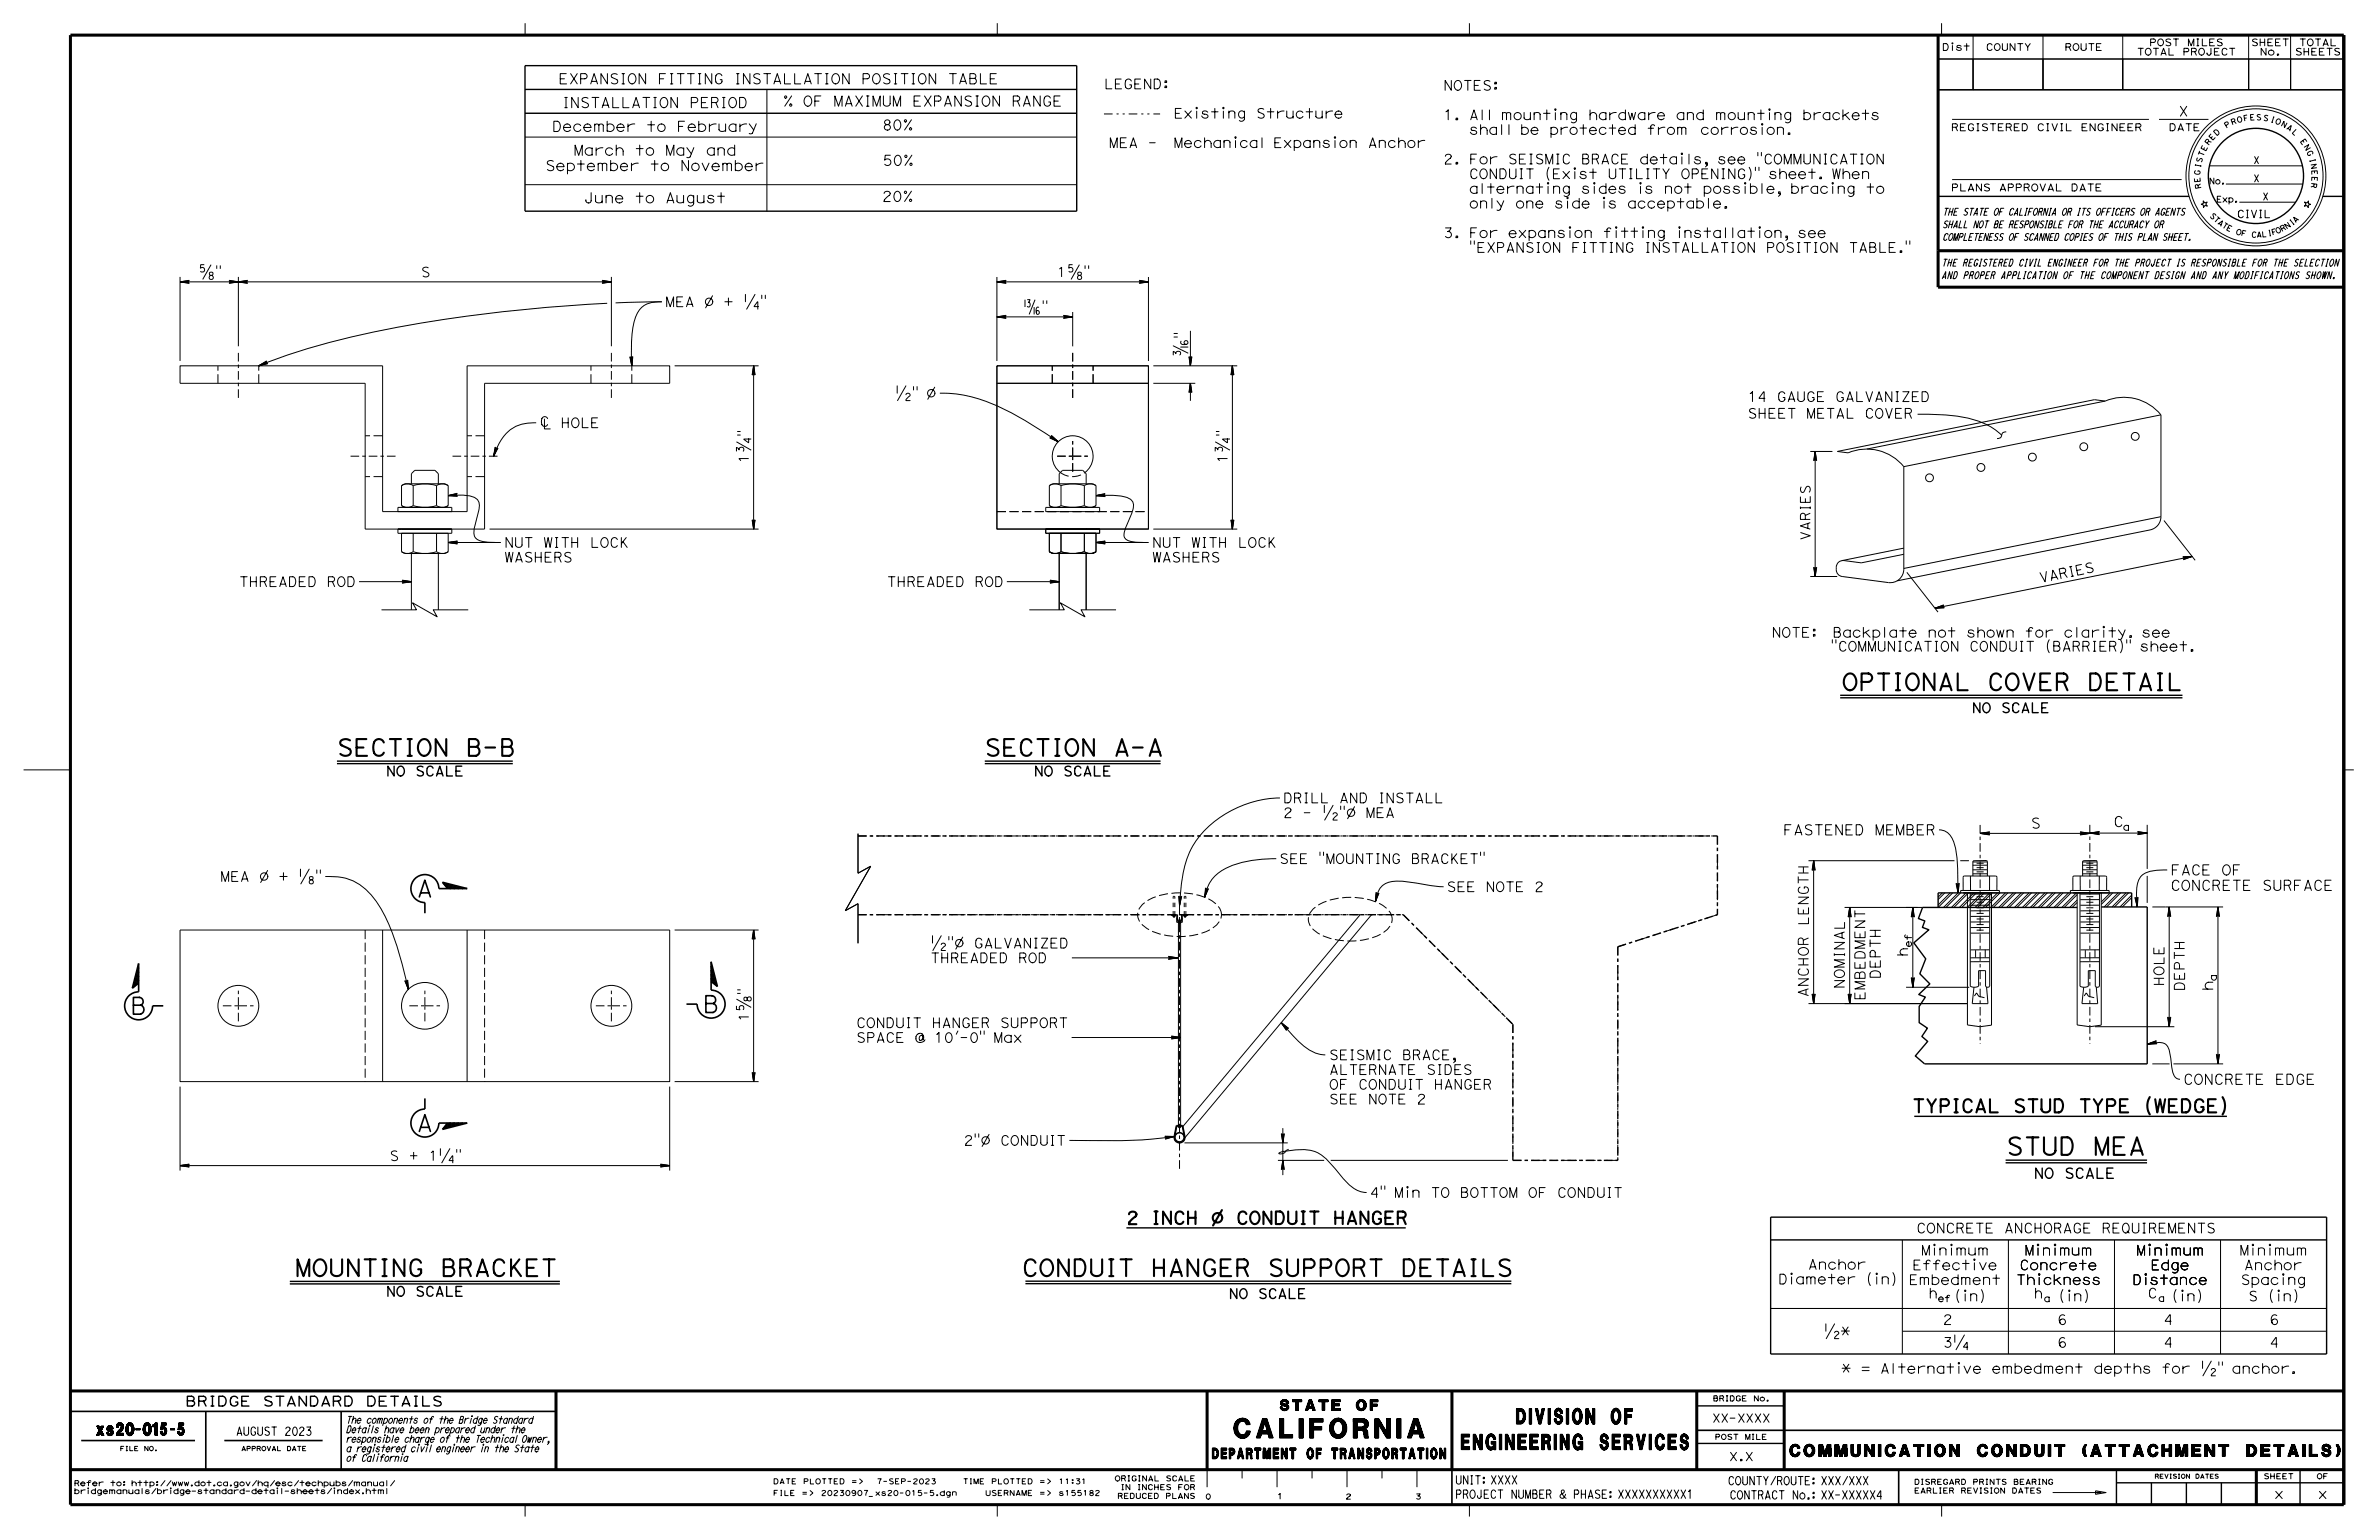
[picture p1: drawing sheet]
<svg xmlns="http://www.w3.org/2000/svg" width="432mm" height="279mm" viewBox="0 0 432 279" stroke-linecap="round" stroke-linejoin="round" font-family="sans-serif">
<defs><g id="words">
<text font-size="3.5" x="224" y="260.9">CALIFORNIA</text>
<text font-size="3.2" x="364.1" y="209.5">STUD MEA</text>
<g font-size="3">
<text x="334.3" y="125.2">OPTIONAL COVER DETAIL</text>
<text x="61.2" y="137.1">SECTION B-B</text>
<text x="178.7" y="137.1">SECTION A-A</text>
<text x="75.6" y="162.7">A</text>
<text x="23.7" y="184">B</text>
<text x="127.6" y="183.7">B</text>
<text x="75.6" y="205.3">A</text>
<text x="53.6" y="231.5">MOUNTING BRACKET</text>
<text x="185.5" y="231.5">CONDUIT HANGER SUPPORT DETAILS</text>
</g>
<g font-size="2.8">
<text x="265.2" y="263">ENGINEERING SERVICES</text>
<text x="275.2" y="258.3">DIVISION OF</text>
</g>
<text font-size="2.4" x="347.1" y="201.8">TYPICAL STUD TYPE (WEDGE)</text>
<text font-size="2.3" x="204.4" y="222.1">2 INCH Ø CONDUIT HANGER</text>
<g font-size="2.2">
<text x="17.5" y="260.4">xs20-015-5</text>
<text x="324.8" y="264.2">COMMUNICATION CONDUIT (ATTACHMENT DETAILS)</text>
</g>
<g font-size="1.9">
<text x="101.3" y="15.2">EXPANSION FITTING INSTALLATION POSITION TABLE</text>
<text x="100.2" y="23.9">December to February</text>
<text x="102" y="19.5">INSTALLATION PERIOD</text>
<text x="142" y="19.3">% OF MAXIMUM EXPANSION RANGE</text>
<text x="160.1" y="23.6">80%</text>
<text x="104.1" y="28.2">March to May and</text>
<text x="99" y="31">September to November</text>
<text x="160.2" y="30">50%</text>
<text x="106" y="36.8">June to August</text>
<text x="160.1" y="36.5">20%</text>
<text x="383.6" y="150">C</text>
<text x="323.6" y="151.5">FASTENED MEMBER</text>
<text x="368.6" y="150.3">S</text>
<text x="394" y="161.6">CONCRETE SURFACE</text>
<text x="394" y="158.8">FACE OF</text>
<text x="334.8" y="179.4" transform="rotate(-90 334.8 179.4)">NOMINAL</text>
<text x="341.3" y="177.6" transform="rotate(-90 341.3 177.6)">DEPTH</text>
<text x="401.6" y="179.8" transform="rotate(-90 401.6 179.8)">h</text>
<text x="338.5" y="181.5" transform="rotate(-90 338.5 181.5)">EMBEDMENT</text>
<text x="396.3" y="196.7">CONCRETE EDGE</text>
<text x="369.2" y="213.8">NO SCALE</text>
<text x="232.3" y="255.9">STATE OF</text>
<text x="220" y="264.7">DEPARTMENT OF TRANSPORTATION</text>
</g>
<g font-size="1.8">
<text x="200.4" y="16.1">LEGEND:</text>
<text x="262" y="16.4">NOTES:</text>
<text x="213" y="21.4">Existing Structure</text>
<text x="262" y="21.7">1. All mounting hardware and mounting brackets</text>
<text x="395.4" y="21.1">X</text>
<text x="201.3" y="26.8">MEA -</text>
<text x="213" y="26.8">Mechanical Expansion Anchor</text>
<text x="262" y="29.7">2. For SEISMIC BRACE details, see &quot;COMMUNICATION</text>
<text x="266.6" y="24.4">shall be protected from corrosion.</text>
<text x="266.6" y="35.1">alternating sides is not possible, bracing to</text>
<text x="266.6" y="32.4">CONDUIT (Exist UTILITY OPENING)&quot; sheet. When</text>
<text x="266.6" y="37.8">only one side is acceptable.</text>
<text x="262" y="43.1">3. For expansion fitting installation, see</text>
<text x="266.6" y="45.8">&quot;EXPANSION FITTING INSTALLATION POSITION TABLE.&quot;</text>
<text x="76.4" y="50.2">S</text>
<text x="191.8" y="50.2">1?&quot;</text>
<text x="120.8" y="55.6">MEA Ø + ¼&quot;</text>
<text x="317.2" y="75.9">SHEET METAL COVER</text>
<text x="317.2" y="72.9">14 GAUGE GALVANIZED</text>
<text x="135.9" y="84.1" transform="rotate(-90 135.9 84.1)">1¾</text>
<text x="222.8" y="84.1" transform="rotate(-90 222.8 84.1)">1¾</text>
<text x="91.5" y="102">WASHERS</text>
<text x="91.5" y="99.3">NUT WITH LOCK</text>
<text x="209.1" y="102">WASHERS</text>
<text x="209.1" y="99.3">NUT WITH LOCK</text>
<text x="328.6" y="98.1" transform="rotate(-90 328.6 98.1)">VARIES</text>
<text x="43.4" y="106.4">THREADED ROD</text>
<text x="160.9" y="106.4">THREADED ROD</text>
<text x="370.3" y="105.7" transform="rotate(-11 370.3 105.7)">V A R I E S</text>
<text x="321.6" y="115.6">NOTE:</text>
<text x="335.6" y="115.6">Backplate not shown for clarity. see</text>
<text x="357.9" y="129.3">NO SCALE</text>
<text x="70.1" y="140.8">NO SCALE</text>
<text x="187.7" y="140.8">NO SCALE</text>
<text x="232.9" y="148.3">2 - ½&quot;Ø MEA</text>
<text x="232.9" y="145.7">DRILL AND INSTALL</text>
<text x="40" y="159.9">MEA Ø + ?&quot;</text>
<text x="232.2" y="156.7">SEE &quot;MOUNTING BRACKET&quot;</text>
<text x="262.6" y="161.8">SEE NOTE 2</text>
<text x="168.8" y="172">½&quot;Ø GALVANIZED</text>
<text x="168.8" y="174.7">THREADED ROD</text>
<text x="135.9" y="185.4" transform="rotate(-90 135.9 185.4)">1?</text>
<text x="155.4" y="189.1">SPACE @ 10'-0&quot; Max</text>
<text x="155.4" y="186.5">CONDUIT HANGER SUPPORT</text>
<text x="241.2" y="197.6">OF CONDUIT HANGER</text>
<text x="241.2" y="194.9">ALTERNATE SIDES</text>
<text x="241.2" y="192.3">SEISMIC BRACE,</text>
<text x="241.2" y="200.3">SEE NOTE 2</text>
<text x="174.9" y="207.8">2&quot;Ø CONDUIT</text>
<text x="70.7" y="210.6">S + 1¼&quot;</text>
<text x="248.6" y="217.2">4&quot; Min TO BOTTOM OF CONDUIT</text>
<text x="347.8" y="223.7">CONCRETE ANCHORAGE REQUIREMENTS</text>
<text x="348.7" y="227.7">Minimum</text>
<text x="367.5" y="227.7">Minimum</text>
<text x="387.7" y="227.7">Minimum</text>
<text x="406.5" y="227.7">Minimum</text>
<text x="322.7" y="233">Diameter (in)</text>
<text x="328.1" y="230.3">Anchor</text>
<text x="346.4" y="233.1">Embedment</text>
<text x="347.1" y="230.4">Effective</text>
<text x="365.9" y="233.1">Thickness</text>
<text x="366.6" y="230.4">Concrete</text>
<text x="387" y="233.1">Distance</text>
<text x="390.3" y="230.4">Edge</text>
<text x="406.7" y="233.1">Spacing</text>
<text x="407.3" y="230.4">Anchor</text>
<text x="70.1" y="235.2">NO SCALE</text>
<text x="223" y="235.6">NO SCALE</text>
<text x="350.1" y="235.5">h</text>
<text x="354.7" y="236">(in)</text>
<text x="369.2" y="235.5">h</text>
<text x="373.6" y="236">(in)</text>
<text x="389.8" y="235.5">C</text>
<text x="408.1" y="236">S (in)</text>
<text x="331" y="242.4">½*</text>
<text x="352.6" y="240.3">2</text>
<text x="352.6" y="244.4">3¼</text>
<text x="373.4" y="240.3">6</text>
<text x="373.4" y="244.4">6</text>
<text x="392.7" y="240.3">4</text>
<text x="392.7" y="244.4">4</text>
<text x="411.9" y="240.3">6</text>
<text x="411.9" y="244.4">4</text>
<text x="334.2" y="249.2">* = Alternative embedment depths for ½&quot; anchor.</text>
<text x="33.6" y="255.1">BRIDGE STANDARD DETAILS</text>
<text x="412.8" y="271.9">x</text>
<text x="420.7" y="271.9">x</text>
</g>
<g font-size="1.5">
<text x="42.8" y="260.4">AUGUST 2023</text>
<text x="310.7" y="258">XX-XXXX</text>
<text x="264.1" y="269.3">UNIT: XXXX</text>
<text x="313.6" y="269.4">COUNTY/ROUTE: XXX/XXX</text>
<text x="313.8" y="265">X.X</text>
<text x="264.1" y="271.8">PROJECT NUMBER &amp; PHASE: XXXXXXXXXX1</text>
<text x="313.9" y="272">CONTRACT No.: XX-XXXXX4</text>
</g>
<text font-size="1.4" x="406" y="39.5">CIVIL</text>
<g font-size="1.3">
<text x="354.1" y="23.7">REGISTERED CIVIL ENGINEER</text>
<text x="393.6" y="23.7">DATE</text>
<text x="409" y="29.7">X</text>
<text x="354.1" y="34.7">PLANS APPROVAL DATE</text>
<text x="409" y="33">X</text>
<text x="352.5" y="41.3">SHALL NOT BE RESPONSIBLE FOR THE ACCURACY OR</text>
<text x="352.5" y="39.1">THE STATE OF CALIFORNIA OR ITS OFFICERS OR AGENTS</text>
<text x="410.7" y="36.3">X</text>
<text x="352.5" y="43.6">COMPLETENESS OF SCANNED COPIES OF THIS PLAN SHEET.</text>
<text x="352.4" y="50.6">AND PROPER APPLICATION OF THE COMPONENT DESIGN AND ANY MODIFICATIONS SHOWN.</text>
<text x="352.4" y="48.3">THE REGISTERED CIVIL ENGINEER FOR THE PROJECT IS RESPONSIBLE FOR THE SELECTION</text>
<text x="62.8" y="263.4">a registered civil engineer in the State</text>
<text x="62.8" y="261.7">responsible charge of the Technical Owner,</text>
<text x="62.8" y="260">Details have been prepared under the</text>
<text x="62.8" y="258.2">The components of the Bridge Standard</text>
<text x="62.8" y="265.1">of California</text>
</g>
<g font-size="1.2">
<text x="352.5" y="9.2">Dist</text>
<text x="360.4" y="9.2">COUNTY</text>
<text x="374.7" y="9.2">ROUTE</text>
<text x="387.8" y="10">TOTAL PROJECT</text>
<text x="390.1" y="8.3">POST MILES</text>
<text x="408.6" y="8.3">SHEET</text>
<text x="410.2" y="10">No.</text>
<text x="416.5" y="10">SHEETS</text>
<text x="417.3" y="8.3">TOTAL</text>
<text x="385.3" y="150.7">a</text>
<text x="347" y="171.9" transform="rotate(-90 347 171.9)">ef</text>
<text x="402.3" y="178" transform="rotate(-90 402.3 178)">a</text>
<text x="351.7" y="236.2">ef</text>
<text x="371" y="236.2">a</text>
<text x="391.7" y="236.1">a</text>
</g>
<g font-size="1.1">
<text x="400.9" y="33.4">No.</text>
<text x="402.3" y="36.7">Exp.</text>
</g>
<g font-size="1">
<text x="404.1" y="23.3" transform="rotate(-31 404.1 23.3)">P</text>
<text x="405.1" y="22.7" transform="rotate(-20 405.1 22.7)">R</text>
<text x="406.1" y="22.3" transform="rotate(-15 406.1 22.3)">O</text>
<text x="407.3" y="22" transform="rotate(-10 407.3 22)">F</text>
<text x="408.4" y="21.8" transform="rotate(-4 408.4 21.8)">E</text>
<text x="409.5" y="21.8" transform="rotate(1 409.5 21.8)">S</text>
<text x="410.7" y="21.8" transform="rotate(12 410.7 21.8)">S</text>
<text x="412" y="22.1" transform="rotate(17 412 22.1)">I</text>
<text x="412.9" y="22.3" transform="rotate(22 412.9 22.3)">O</text>
<text x="413.9" y="22.8" transform="rotate(28 413.9 22.8)">N</text>
<text x="414.9" y="23.3" transform="rotate(33 414.9 23.3)">A</text>
<text x="399.6" y="29.6" transform="rotate(-74 399.6 29.6)">S</text>
<text x="399.9" y="28.5" transform="rotate(-69 399.9 28.5)">T</text>
<text x="400.3" y="27.5" transform="rotate(-63 400.3 27.5)">E</text>
<text x="400.9" y="26.4" transform="rotate(-53 400.9 26.4)">R</text>
<text x="401.5" y="25.5" transform="rotate(-47 401.5 25.5)">E</text>
<text x="402.3" y="24.7" transform="rotate(-42 402.3 24.7)">D</text>
<text x="415.9" y="24" transform="rotate(44 415.9 24)">L</text>
<text x="417.4" y="25.6" transform="rotate(55 417.4 25.6)">E</text>
<text x="418.1" y="26.6" transform="rotate(60 418.1 26.6)">N</text>
<text x="418.6" y="27.6" transform="rotate(65 418.6 27.6)">G</text>
<text x="419.2" y="28.9" transform="rotate(76 419.2 28.9)">I</text>
<text x="419.4" y="29.8" transform="rotate(81 419.4 29.8)">N</text>
<text x="399.3" y="31.8" transform="rotate(-85 399.3 31.8)">G</text>
<text x="399.4" y="33.1" transform="rotate(-96 399.4 33.1)">E</text>
<text x="399.4" y="30.5" transform="rotate(-79 399.4 30.5)">I</text>
<text x="399.6" y="34.2" transform="rotate(-101 399.6 34.2)">R</text>
<text x="419.5" y="33.1" transform="rotate(98 419.5 33.1)">R</text>
<text x="419.6" y="30.9" transform="rotate(87 419.6 30.9)">E</text>
<text x="419.6" y="32" transform="rotate(92 419.6 32)">E</text>
<text x="401" y="39.2" transform="rotate(46 401 39.2)">S</text>
<text x="401.7" y="39.9" transform="rotate(41 401.7 39.9)">T</text>
<text x="402.4" y="40.6" transform="rotate(37 402.4 40.6)">A</text>
<text x="403.2" y="41.1" transform="rotate(32 403.2 41.1)">T</text>
<text x="404" y="41.7" transform="rotate(27 404 41.7)">E</text>
<text x="415" y="41.6" transform="rotate(-34 415 41.6)">N</text>
<text x="416" y="40.9" transform="rotate(-38 416 40.9)">I</text>
<text x="416.6" y="40.5" transform="rotate(-43 416.6 40.5)">A</text>
<text x="405.7" y="42.4" transform="rotate(18 405.7 42.4)">O</text>
<text x="406.7" y="42.7" transform="rotate(13 406.7 42.7)">F</text>
<text x="408.6" y="43" transform="rotate(4 408.6 43)">C</text>
<text x="409.6" y="43.1" transform="rotate(-1 409.6 43.1)">A</text>
<text x="410.5" y="43" transform="rotate(-6 410.5 43)">L</text>
<text x="411.7" y="42.9" transform="rotate(-10 411.7 42.9)">I</text>
<text x="412.4" y="42.7" transform="rotate(-15 412.4 42.7)">F</text>
<text x="413.3" y="42.4" transform="rotate(-24 413.3 42.4)">O</text>
<text x="414.2" y="42.1" transform="rotate(-29 414.2 42.1)">R</text>
<text x="310.9" y="254.2">BRIDGE No.</text>
<text x="311.2" y="261.2">POST MILE</text>
<text x="13.4" y="269.6">Refer to: http://www.dot.ca.gov/hq/esc/techpubs/manual/</text>
<text x="140.3" y="269.2">DATE PLOTTED =&gt;</text>
<text x="174.7" y="269.2">TIME PLOTTED =&gt;</text>
<text x="192.1" y="269.2">11:31</text>
<text x="202.3" y="268.7">ORIGINAL SCALE</text>
<text x="347.4" y="269.3">DISREGARD PRINTS BEARING</text>
<text x="410.8" y="268.3">SHEET</text>
<text x="420.5" y="268.3">OF</text>
<text x="13.4" y="271">bridgemanuals/bridge-standard-detail-sheets/index.html</text>
<text x="140.3" y="271.3">FILE =&gt;</text>
<text x="149" y="271.3">20230907_xs20-015-5.dgn</text>
<text x="178.8" y="271.3">USERNAME =&gt;</text>
<text x="192.1" y="271.3">s155182</text>
<text x="202.8" y="271.9">REDUCED PLANS</text>
<text x="203.4" y="270.3">IN INCHES FOR</text>
<text x="218.8" y="272">0</text>
<text x="231.8" y="271.9">1</text>
<text x="244.2" y="272">2</text>
<text x="256.9" y="272">3</text>
<text x="347.4" y="270.9">EARLIER REVISION DATES</text>
</g>
<g font-size=".8">
<text x="21.8" y="263.2">FILE NO.</text>
<text x="43.8" y="263.2">APPROVAL DATE</text>
<text x="391.1" y="268.2">REVISION DATES</text>
</g>
</g></defs>
<g fill="none" stroke="#000" stroke-width=".18">
<path d="M95.3 4.2v2.2M139.2 16.2v22.1M181 4.2v2.2M266.7 4.2v2.2M351.8 10.7h6.3v5.6h-6.3zM351.8 10.7h73.6M352.4 4.2v2.2M354.4 8.3v.9M358.1 10.7h12.7v5.6h-12.7zM358.1 6.4v9.9M370.8 6.4v9.9M370.8 10.7h14.5v5.6h-14.5z"/>
<path d="M385.3 10.7h22.8v5.6h-22.8zM385.3 6.4v9.9M408.1 6.4v9.9M408.1 10.7h7.7v5.6h-7.7zM415.8 6.4v9.9M415.8 10.7h9.6v5.6h-9.6zM95.3 24.9h100.1M95.3 33.5h100.1M217.2 20.2v1.2M222 20.2v1.2M224.3 25.5v1.3M242.3 25.5v1.3"/>
<path d="M281 33.8v1.3M281.1 30.3a2.23 2.23 0 0 0 0 2.4M282.3 20.4v1.3M284.5 36.5v1.3M285.8 31.1v1.3M289.4 33.8v1.3M291.1 36.5v1.3M297.8 33.8v1.3M305.3 28.5v1.3M316.8 33.8v1.3M317.5 30.4a2.23 2.23 0 0 1 0 2.3M318.6 30.3v.6"/>
<path d="M319.1 27.7v.6M319.3 30.3v.6M319.7 27.7v.6M319.8 23.1v1.3M321.2 20.4v1.3M332.6 33.8v1.3M354.3 32.6h41.7M354.3 21.7h35.7M391.9 21.7h9M399.9 36.4l.3 .4 .4-.1-.2 .3 .2 .4-.4-.1-.3 .4v-.5l-.4-.1 .4-.2zM401 30.1h16.9M404 33.4h14"/>
<path d="M406.5 36.7h10.2M418.3 36.7l.4 .1 .3-.3v.4l.4 .2-.4 .1v.5l-.3-.4-.4 .1 .2-.4zM32.7 51.1l1.7 .3-.1-.1M32.7 51.1l1.6 .2M32.7 51.1h78.3M32.7 51.1l1.5 .1M32.7 50.2v15.3M34.2 51.1h-1.5M34.3 51l-1.6 .1M34.3 51l.1-.1-1.7 .2M34.3 51v.3M34.3 50.9l-1.6 .2"/>
<path d="M37.1 48h-.7v.7l.2-.2a.43 .43 0 0 1 .5 .6 .43 .43 0 0 1-.7 .1M38.3 50a.38 .38 0 0 0-.3 .5 .38 .38 0 0 0 .7 0 .38 .38 0 0 0-.3-.5l-.4-.2 .1-.4h.5v.4l-.2 .2M38.3 48l-1.5 2.7M39.3 48.2v.6M40 48.2v.6M41.6 50.9l3.3 .4M41.7 51v.3M41.7 51l-.1-.1 3.3 .5v-.1M41.7 51l3.2 .3M41.7 51.1l3.1 .1M43.3 51.1l-1.6 .2M43.3 51.1l-1.7 .2"/>
<path d="M43.3 50.2v12.6M44.8 51.1l-3.1 .1M44.9 51v.3M44.9 51v-.1l-3.3 .5 .1-.1M44.9 51l-1.6 .1M44.9 50.9l-1.6 .2M109.3 50.9l1.7 .2M109.4 51v.3M109.4 51l-.1-.1 1.7 .2M109.4 51l1.6 .1M109.4 51.1h1.6M110.2 55a268.8 268.8 0 0 0-48.4 6.6l-5.3 1.4a92.8 92.8 0 0 0-9.5 3.4"/>
<path d="M111 51.1l-1.6 .2M111 51.1l-1.6 .1M111 51.1l-1.7 .2M111 51.1l-1.7 .3 .1-.1M111 50.2v12.6M111.7 55l8.4-.2a4.4 4.4 0 0 0-4.5 2.1 12.7 12.7 0 0 0-1 5.2l.1 4.3M129.3 53.7l-1.2 2.1M135.3 53.4v1.3M137 53.4l-1.5 2.7M137.6 55.6h-.7l.6-.8v1.3M138.3 53.6v.6M138.9 53.6v.6"/>
<path d="M180.9 51.1h27.5M180.9 51.1l1.6 .1M180.9 51.1l1.6 .2M180.9 51.1l1.7 .3-.1-.1M180.9 50.3v15.2M180.9 57.5h13.8M180.9 57.5l1.6 .1M180.9 57.5l1.7 .3-.1-.2M180.9 51.1l1.7 .2M180.9 57.5l1.7 .2M182.5 51.1h-1.6M182.5 57.4l-1.6 .1"/>
<path d="M182.5 51v.3M182.5 51l-1.6 .1M182.5 51l.1-.1-1.7 .2M182.5 57.4v.2M182.5 57.4l.1-.2-1.7 .3M182.6 50.9l-1.7 .2M182.6 57.3l-1.7 .2M186 54.4v1.3M186.4 54.4h.5l-.3 .4a.41 .41 0 0 1 .4 .5 .41 .41 0 0 1-.5 .4l-.1-.2M187.7 55.7v1.3M187.9 54.4l-1.1 2.6M188.6 55.8l-.2-.1a.81 .81 0 0 0-.1 1.3 .34 .34 0 0 0 .3-.4 .34 .34 0 0 0-.4-.2l-.1 .3"/>
<path d="M189.3 54.5v.6M190 54.5v.6M193.1 57.3l1.6 .2M193.1 57.4v.2M193.1 57.4l-.1-.2 1.7 .3M193.1 57.4l1.6 .1M193.2 57.4l1.5 .1M194.7 48h-.7v.7l.2-.2a.43 .43 0 0 1 .5 .6 .43 .43 0 0 1-.7 .1M194.7 57.5l-1.6 .1M194.7 57.5l-1.5 .1M194.7 56.6v6.2M194.7 57.5l-1.6 .2"/>
<path d="M194.7 57.5l-1.7 .3 .1-.2M195.9 50a.38 .38 0 0 0-.3 .5 .38 .38 0 0 0 .7 0 .38 .38 0 0 0-.3-.5l-.3-.2v-.4h.5v.4l-.2 .2M195.9 48l-1.5 2.7M196.9 48.2v.6M197.6 48.2v.6M206.8 50.9l1.6 .2M206.9 51v.3M206.9 51l1.5 .1M206.9 51l-.1-.1 1.6 .2M206.9 51.1h1.5M208.4 51.1l-1.5 .1M208.4 51.1l-1.6 .2"/>
<path d="M208.4 51.1l-1.5 .2M208.4 51.1l-1.6 .3 .1-.1M208.4 50.3v15.2M266.9 43.7v.6M267.6 43.7v.6M285 41.8v1.3M293.3 41.8v1.3M298.2 41.8v1.3M304.8 41.8v1.3M319.4 41.8v1.3M346 43.7v.6M346.6 43.7v.6"/>
<path d="M48.4 65.8l.1 .1M48.4 65.8l-1.4 .6M48.4 65.7l-1.4 .7M48.4 65.6v-.1l-1.4 .9M48.4 65.6l-1.4 .8M48.4 65.6v.2M48.5 65.9l-1.5 .5M48.5 65.9l.1 .1-1.6 .4M84.8 66.4v26.4h-15.4v-26.4h-36.7v3.1h33.6v26.5h21.7v-26.5h33.6v-3.1h-36.8M97.3 76.7a6.8 6.8 0 0 0-7.2 4.7l-.5 1.4M98.8 76v1.8h1.1M99.4 76a.6 .6 0 0 0-.8-.4 .6 .6 0 0 0-.3 .8 .67 .67 0 0 0 .1 .8 .67 .67 0 0 0 .8 0l.2-.2"/>
<path d="M102.1 75.8v1.8M102.1 76.7h1M103.1 75.8v1.8M104 76a.73 .73 0 0 1 .9 .1 .73 .73 0 0 1 .2 .9 .68 .68 0 0 1-.9 .6 .68 .68 0 0 1-.4-.9zM105.7 75.8v1.8h1M107.4 76.7h.7M108.4 75.8h-1v1.8h1.1M114.4 64.8l.3 1.6M114.5 64.8l-.2-.1 .4 1.7M114.5 64.8l.2 1.6M114.5 64.8l.1 .1M114.6 64.9l.3-.2-.2 1.7"/>
<path d="M114.6 64.9l.1 1.5M114.7 64.8v1.6M114.8 64.7l-.1 1.7M122.4 66.4h15.3M133.8 78.3h.6M133.8 78.9h.6M135.9 79.6v.7l-.9-.6h1.3M136.6 68h.3M136.8 66.4v29.6M136.8 66.4l.2 1.6M136.8 66.4l-.1 1.5M136.8 66.4l-.2 1.6"/>
<path d="M136.8 66.4l.3 1.6h-.2M136.8 66.4l.1 1.5M136.8 66.4l-.3 1.6h.1M136.8 66.4l.1 1.6M162.8 70v1.3M164.4 71.6a.37 .37 0 0 1 .5-.2 .37 .37 0 0 1 .2 .4l-.6 .6-.1 .3h.8M164.4 70l-1.5 2.7M165.8 70.1v.7M166.5 70.1v.7M169.7 70.3l-1.3 2.1M170.6 71.3a24.1 24.1 0 0 1 12.3 3.3l4.1 2.2 5.1 3.3M180.9 66.4h27.5v29.6h-27.5z"/>
<path d="M180.9 69.5h27.5M190.6 79.4l1.5 .7M190.7 79.4l1.4 .7M190.7 79.4l-.2 .1 1.6 .6M190.8 79.3l-.1 .1M190.8 79.3l1.3 .8M190.8 79.2l1.3 .9M190.8 79.2v.1M190.8 79.2v-.2l1.3 1.1M190.8 79.1l1.3 1M209.3 69.5h7.7M209.3 66.4h15.3"/>
<path d="M213 64.4v-.6l.3 .2 .1 .2a.41 .41 0 0 1 .6-.5 .41 .41 0 0 1 .1 .7M213 62.7l2.6 1.4M213.1 60.5h.6M213.1 61.1h.6M214.3 63h1.3M214.4 61.9l-.1 .3a.83 .83 0 0 0 1.3 0v-.3a.35 .35 0 0 0-.6 0 .35 .35 0 0 0 .1 .5l.2 .1M215.9 64.7l.2 1.7M215.9 64.8h.3M215.9 64.8l-.1-.1 .3 1.7M215.9 64.8l.2 1.6M216 64.8l.1 1.6M216.1 60v6.4"/>
<path d="M216.1 69.5v3.2M216.1 69.5l.2 1.7-.1-.1M216.1 69.5l-.2 1.6M216.1 69.5l-.1 1.6M216.1 69.5l.2 1.7M216.1 69.5v1.6M216.1 69.5l-.3 1.7 .1-.1M216.1 69.5l.1 1.6M216.1 69.5l-.2 1.7M216.1 64.8v1.6M216.2 64.8l-.1 1.6M216.2 71.1h-.3"/>
<path d="M216.2 64.8l.1-.1-.2 1.7M216.3 64.7l-.2 1.7M220.7 78.3h.6M220.7 78.9h.6M222.8 79.6v.7l-.9-.6h1.3M223.5 68h.3M223.7 66.4l-.2 1.6M223.7 66.4v29.6M223.7 66.4l.2 1.6M223.7 66.4l-.1 1.5M223.7 66.4l.3 1.6h-.2M223.7 66.4l.1 1.5"/>
<path d="M223.7 66.4l-.3 1.6h.1M223.7 66.4l.1 1.6M348 75.2a34.8 34.8 0 0 1 11.3 1.3 11 11 0 0 1 4 2.5M364.1 78.3a.88 .88 0 0 0-.9 1l-.7 .3M382.1 72.8l-43.2 8.7M382.1 72.8a8.7 8.7 0 0 1 10.1 2.5M382.1 72.8l-1.9-.3-46.7 9.4M392.2 75.3l-46.7 9.4M392.2 75.3v18.4M72.2 96v.8h9.8v-.8M72.2 92.8v-.7h9.8v.7M72.9 88.1l.5-.3h7.4l.6 .3"/>
<path d="M72.9 91.7l.5 .4M72.9 88.1v3.6M72.9 96.8v3.3M72.9 91.7a1.88 1.88 0 0 0 2.1 0M72.9 88.1a1.88 1.88 0 0 1 2.1 0M74.7 87.8v-1.9l.6-.6h3.6l.7 .6v1.9M75 88.1v3.6M75 96.8v3.3M75 91.7l1.8 .3h1.2l1.2-.3M75 88.1l1.2-.3h1.2l1.8 .3M79.2 91.7a1.88 1.88 0 0 0 2.2 0M79.2 88.1a1.88 1.88 0 0 1 2.2 0"/>
<path d="M79.2 88.1v3.6M79.2 96.8v3.3M81.4 98.4h9.5M81.4 88.1v3.6M81.4 96.8v3.3M81.4 89.9h1.5M81.4 98.4l1.5 .1M81.4 98.4l1.5 .2M81.4 98.4l1.6 .3-.1-.1M81.4 98.4l1.6 .2M81.4 98.4h1.5M81.4 91.7l-.6 .4"/>
<path d="M81.4 89.9l1.6 .1M81.4 89.9a9 9 0 0 1 5 .5 1.87 1.87 0 0 1 .5 2.2l-.6 2.3a3.7 3.7 0 0 0-.1 2.5 2.58 2.58 0 0 0 2.1 .9l2.6 .1M82.8 89.8l.2 .3-1.6-.2M82.8 89.8l-1.4 .1M82.9 98.4v.2M82.9 89.7l-1.5 .2M82.9 89.9h-1.5M82.9 98.4h-1.5M82.9 89.6l-.1 .2M82.9 89.6l.1-.1-1.6 .4M82.9 89.6l-1.5 .3M82.9 98.3l-1.5 .1"/>
<path d="M82.9 98.3l.1-.2-1.6 .3M82.9 98.3v.1M83 98.2l-1.6 .2M88.9 96h48.8M89.9 81.2l-.3 1.6M90 81.2l-.1-.1-.3 1.7M90 81.2l-.4 1.6M90 81.2l.1 .2M90 81.3l-.4 1.5M90.1 81.4l-.5 1.4M90.2 81.3l-.6 1.5M90.2 81.3h.2l-.8 1.5"/>
<path d="M90.2 81.3l-.1 .1M90.3 81.3l-.7 1.5M133.7 81.9v-.7l.3 .2 .1 .2a.43 .43 0 0 1 .6-.4 .43 .43 0 0 1 .1 .7M133.7 80.2l2.6 1.5M136.6 94.4l.2 1.6M136.6 94.4l-.1-.1 .3 1.7M136.7 94.4l.1 1.6M136.9 94.4l-.1 1.6M136.9 94.4h-.3M136.9 94.4l.2-.1-.3 1.7M137 94.4l-.2 1.6M189.8 96h9.8v.8h-9.8z"/>
<path d="M189.8 92.1h9.8v.7h-9.8zM190.5 91.7l.5 .4M190.5 88.1l.5-.3h7.4l.5 .3M190.5 91.7a1.88 1.88 0 0 0 2.1 0M190.5 88.1a1.88 1.88 0 0 1 2.1 0M190.5 88.1v3.6M190.5 96.8v3.3M192.2 87.8v-1.9l.7-.6h3.6l.6 .6v1.9M192.5 85.7a3.7 3.7 0 0 1-.5-5.4 3.7 3.7 0 0 1 5.4 0 3.7 3.7 0 0 1-.5 5.4M192.6 88.1v3.6M192.6 96.8v3.3M192.6 91.7l1.8 .3h1.2l1.2-.3"/>
<path d="M192.6 88.1l1.2-.3h1.2l1.8 .3M196.8 91.7a1.88 1.88 0 0 0 2.1 0M196.8 88.1a1.88 1.88 0 0 1 2.1 0M196.8 88.1v3.6M196.8 96.8v3.3M198.9 98.4h1.5M198.9 89.9l1.7 .2-.1-.1M198.9 91.7l-.5 .4M198.9 88.1v3.6M198.9 96.8v3.3M198.9 98.4l1.6 .1M198.9 98.4l1.6 .2"/>
<path d="M198.9 98.4l1.7 .3-.1-.1M198.9 89.9l1.6 .1M198.9 98.4l1.7 .2M198.9 89.9l1.7 .1M198.9 89.9a14.6 14.6 0 0 1 6 .5 1.5 1.5 0 0 1 .7 2l-.9 2.3a5 5 0 0 0-.7 2.6 1.89 1.89 0 0 0 1.9 1l2.5 .1h-9.5M200.4 89.8l-1.5 .1M200.4 89.8l.2-.3-1.7 .4M200.4 89.8l.1 .2M200.4 98.4l.1 .2M200.5 89.8l-1.6 .1M200.5 89.9h-1.6M200.5 98.4h-1.6"/>
<path d="M200.5 89.7l-1.6 .2M200.5 98.3l-.1 .1M200.5 98.3l-1.6 .1M200.5 98.3l.1-.2-1.7 .3M200.5 89.6l-1.6 .3M200.6 98.2l-1.7 .2M209.3 96h15.3M220.6 81.9v-.7l.3 .2 .1 .2a.43 .43 0 0 1 .6-.4 .43 .43 0 0 1 .1 .7M220.6 80.2l2.6 1.5M223.5 94.4l.2 1.6M223.5 94.4l-.1-.1 .3 1.7M223.6 94.4l.1 1.6"/>
<path d="M223.8 94.4l-.1 1.6M223.8 94.4h-.3M223.8 94.4l.2-.1-.3 1.7M223.9 94.4l-.2 1.6M328.6 81.9h4M329.3 83.5h.3M329.5 81.9v1.6M329.5 81.9l.1 1.6M329.5 81.9l-.3 1.7 .1-.1M329.5 81.9l-.2 1.6M329.5 81.9v22.7M329.5 81.9l.2 1.6"/>
<path d="M329.5 81.9l-.1 1.6M329.5 81.9l.2 1.7-.1-.1M333.5 81.9l1.9 .3a8.7 8.7 0 0 1 10.1 2.5M345.5 99.4l-11.2 2.3M345.5 84.7v18.6a2.46 2.46 0 0 1-2.7 2.4l-8.4-1.1a1.46 1.46 0 0 1-1.2-1.6 1.46 1.46 0 0 1 1.5-1.3l3.1 .4 7.7-1.5M392.2 93.7l-46.7 9.4M392.2 93.7a2.45 2.45 0 0 1-2 2.4l-45.9 9.3M392.8 94.4l5.6 7.3M65.2 105.5h9.5M69.2 110.6h6.4l-.7-1.2 4.4 2.5-.7-1.3h6.4M72.9 100.1l.5 .3h7.4l.6-.3M72.9 100.1a1.88 1.88 0 0 0 2.1 0"/>
<path d="M73 105.3l1.7 .2M73.1 105.4l1.6 .1M73.1 105.4l.1 .1M73.1 105.4l-.1-.1 1.7 .2M73.1 105.5h1.6M73.2 105.5l-.1 .2M73.2 105.5h1.5M74.7 100.4v10.2M74.7 105.5l-1.7 .2M74.7 105.5l-1.7 .3 .1-.1M74.7 105.5l-1.6 .2M74.7 105.5l-1.6 .1"/>
<path d="M75 100.1l1.8 .3h1.2l1.2-.3M79.2 100.1a1.88 1.88 0 0 0 2.2 0M79.6 100.4v10.2M182.7 105.5h9.5M186.8 110.6h6.4l-.7-1.2 4.4 2.5-.7-1.3h6.4M190.5 100.1l.5 .3h7.4l.5-.3M190.5 100.1a1.88 1.88 0 0 0 2.1 0M190.6 105.3l1.6 .2M190.7 105.4l1.5 .1M190.7 105.4l.1 .1M190.7 105.4l-.1-.1 1.6 .2M190.7 105.5h1.5"/>
<path d="M190.8 105.5h1.4M190.8 105.5l-.1 .2M192.2 105.5l-1.5 .1M192.2 100.4v10.2M192.2 105.5l-1.6 .2M192.2 105.5l-1.6 .3 .1-.1M192.2 105.5l-1.5 .2M192.6 100.1l1.8 .3h1.2l1.2-.3M196.8 100.1a1.88 1.88 0 0 0 2.1 0M197.1 100.4v10.2M328.6 104.6h4.9M329.3 103l.2 1.6"/>
<path d="M329.3 103h.3M329.3 103l-.1-.1 .3 1.7M329.4 103l.1 1.6M329.5 103v1.6M329.6 103l.1-.1-.2 1.7M329.6 103l-.1 1.6M329.7 103l-.2 1.6M332.6 116.1v.6M332.9 113.8h.7a.44 .44 0 0 1 .4 .4 .44 .44 0 0 1-.3 .5 .51 .51 0 0 1 .4 .5 .51 .51 0 0 1-.4 .4h-.8zM332.9 114.7h.8M333.2 116.1v.6M335 116.7a.6 .6 0 0 0-.7-.3 .6 .6 0 0 0-.4 .8 .67 .67 0 0 0 .2 .8 .67 .67 0 0 0 .8 0l.1-.2"/>
<path d="M335.8 114.5a.7 .7 0 0 0-1 0 .7 .7 0 0 0 0 1 .7 .7 0 0 0 1-.1M335.8 114.3v1.3M335.8 116.5a.73 .73 0 0 1 .9 .1 .73 .73 0 0 1 .2 .9 .68 .68 0 0 1-.9 .6 .68 .68 0 0 1-.4-.9zM337.4 118.1v-1.7l.6 1.7 .6-1.7v1.7M339.1 118.1v-1.7l.7 1.7 .6-1.7v1.7M340.9 116.4v1.3a.61 .61 0 0 0 .6 .4 .61 .61 0 0 0 .6-.4v-1.3M343.9 116.4v1.7l-1.2-1.7v1.7M344.6 116.4h.5M344.6 118.1h.5M344.8 116.4v1.7M346.1 103.8l5.7 7.2M347 116.7a.6 .6 0 0 0-.8-.3 .6 .6 0 0 0-.4 .8 .67 .67 0 0 0 .2 .8 .67 .67 0 0 0 .8 0l.2-.2"/>
<path d="M347.6 118.1l.6-1.7 .6 1.7M347.7 117.7h.9M349.4 116.4h1.1M350 116.4v1.7M351.3 116.4h.4M351.3 118.1h.4M351.5 116.4v1.7M352.6 116.5a.73 .73 0 0 1 .9 .1 .73 .73 0 0 1 .1 .9 .68 .68 0 0 1-.8 .6 .68 .68 0 0 1-.5-.9zM352.7 110l.1 .2M352.7 110l-1.5 .3M352.7 110.1l-1.5 .2M352.7 109.9v.1"/>
<path d="M352.7 109.9l.1-.2-1.6 .6M352.7 109.9l-1.5 .4M352.8 109.8l-1.6 .5M352.8 110.2l.1 .1h-1.7M352.8 110.2l-1.6 .1M355.3 116.4v1.7l-1.1-1.7v1.7M358.9 116.7a.6 .6 0 0 0-.8-.3 .6 .6 0 0 0-.3 .8 .67 .67 0 0 0 .1 .8 .67 .67 0 0 0 .8 0l.2-.2M359.7 116.5a.73 .73 0 0 1 .9 .1 .73 .73 0 0 1 .1 .9 .68 .68 0 0 1-.8 .6 .68 .68 0 0 1-.5-.9zM362.4 116.4v1.7l-1.1-1.7v1.7M363.1 116.4h.5a1 1 0 0 1 0 1.7h-.5zM364.8 116.4v1.3a.61 .61 0 0 0 .6 .4 .61 .61 0 0 0 .6-.4v-1.3M366.7 116.4h.4"/>
<path d="M366.7 118.1h.4M366.9 116.4v1.7M367.9 116.4h1.2M368.5 116.4v1.7M371.9 116.1a2.23 2.23 0 0 0 0 2.3M372.8 116.4h.6a.44 .44 0 0 1 .4 .3 .44 .44 0 0 1-.2 .5 .51 .51 0 0 1 .3 .5 .51 .51 0 0 1-.4 .4h-.7zM372.8 117.2h.8M374.5 118.1l.6-1.7 .6 1.7M374.7 117.7h.9M376.3 117.2h.7l.4 .9M377 117.2a.45 .45 0 0 0 .4-.4 .45 .45 0 0 0-.4-.4h-.7v1.7M378.1 117.2h.7l.4 .9"/>
<path d="M378.8 117.2a.45 .45 0 0 0 .4-.4 .45 .45 0 0 0-.4-.4h-.7v1.7M380 116.4h.4M380 118.1h.4M380.2 116.4v1.7M381.2 117.3h.7M381.8 114.3v1.3M382.2 116.4h-1v1.7h1.1M382.9 117.2h.7l.4 .9M383.6 117.2a.45 .45 0 0 0 .4-.4 .45 .45 0 0 0-.4-.4h-.7v1.7M384.9 116.1a2.23 2.23 0 0 1 0 2.3M386 116.1v.6M386.7 116.1v.6"/>
<path d="M389.7 117a.5 .5 0 0 0-.6-.2 .5 .5 0 0 0-.4 .4l.3 .2a.48 .48 0 0 1 .5 0 .48 .48 0 0 1 .2 .6 .7 .7 0 0 1-1.1-.3M390.4 117.3a.61 .61 0 0 1 .7-.5 .61 .61 0 0 1 .5 .6v.7M390.4 116.4v1.7M392.1 117.4h1.2a.64 .64 0 0 0-.8-.5 .64 .64 0 0 0-.4 .9 .64 .64 0 0 0 1 .2l.2-.1M393.9 117.4h1.2a.64 .64 0 0 0-.8-.5 .64 .64 0 0 0-.4 .9 .64 .64 0 0 0 1 .2l.2-.1M395.7 117h1.2M396.3 116.4v1.7M396.3 101.1v.3M397.7 117.9h.3v.2h-.3zM397.9 101l-1.5 .3M397.9 101l-1.7 .1M397.9 101l-46.7 9.3"/>
<path d="M397.9 101l-1.6 .6v-.2M397.9 101l-1.6 .1M397.9 101l-1.5 .2M397.9 101l-1.6 .5M397.9 101h-1.7l.1 .1M397.9 101l-1.6 .4M4.3 139.7h8.5M425.4 139.7h1.8M48.6 157.9l-1.3 2.2M54.5 157.7v1.3M56.1 157.7l-1.5 2.7M56.4 159.6a.38 .38 0 0 0-.2 .6 .38 .38 0 0 0 .6 0 .38 .38 0 0 0-.2-.6l-.4-.1 .1-.4h.5v.4l-.2 .1"/>
<path d="M57.5 157.8v.6M58.1 157.8v.6M59 159a9.9 9.9 0 0 1 9.7 5.2 45.3 45.3 0 0 1 5.1 13.8l.3 1.5M155.7 151.2v7.2l2.3-1.2-4.6 8 2.3-1.2v7.1M231.7 155.8a21 21 0 0 0-9.3 1.8 6.8 6.8 0 0 0-3.7 5.2M232.3 144.8a19.5 19.5 0 0 0-15.5 8.1 21.4 21.4 0 0 0-2.6 10.3l-.1 1.1M239.6 154.6v.6M240.2 154.6v.6M240.4 146.1v1.3M242 147.7a.37 .37 0 0 1 .4-.2 .37 .37 0 0 1 .3 .4l-.7 .7v.2h.7M242 146.1l-1.6 2.7M243.3 146.2v.7"/>
<path d="M244 146.2v.7M245.9 146.4l-1.3 2.1M268.7 154.6v.6M269.4 154.6v.6M326.4 159v1.2M326.4 159.6h1.9M326.4 158.4h1.9M326.4 157.3h1.9M327.3 157.3v1.1M328.3 156.2h26.4M329 157.8l.2-.1 .1 .1M329.2 156.2l.1 1.6"/>
<path d="M329.2 156.2v25.9M329.2 156.2l.3 1.7-.2-.1M329.2 156.2l-.2 1.6M329.2 156.2l-.1 1.6M329.2 156.2l.2 1.7M329.2 156.2l-.2 1.7M329.2 156.2l-.3 1.7 .1-.1M351.9 150.6a2.78 2.78 0 0 1 2.7 2 25.1 25.1 0 0 1 .8 8.3v1.1M355.8 156.2h1.6M356.3 159.2v2.4M356.3 159.2l.2-.3h5.7l.3 .3-.1 2.4M357.6 158.9l.1 2.7"/>
<path d="M358.1 158.9l.1-2.7 2.3-.1 .2 .2v2.6M358.8 156.6h1.2M358.8 157.4h1.2M358.8 158.2h1.2M359.4 151.2l1.7 .3v-.2M359.4 151.2h19.9M359.4 151.2l1.6 .1M359.4 151.2l1.7 .1M359.4 151.2l1.7 .2M360.7 156.4h-2.6M360.7 157h-2.6M360.7 157.8h-2.6"/>
<path d="M360.7 158.5h-2.6M361 151.1l-1.6 .1M361.1 151.1l-1.7 .1M361.1 151.1v-.2l-1.7 .3M361.1 151.1l-.1 .1 .1 .1M361.1 151l-1.7 .2M361.1 158.9v2.7M377.6 158.9v2.7M377.6 151l1.7 .2M377.7 151.1v.1v.1M377.7 151.1l-.1-.2 1.7 .3M377.7 151.1l1.6 .1"/>
<path d="M378 156.4v2.5M378.7 156.6h1.3M378.7 157.4h1.3M378.7 158.2h1.3M379.3 151.2l-1.6 .1M379.3 151.1l1.8 .3-.1-.1M379.3 151.1h10.4M379.3 151.1l1.7 .2M379.3 151.1l1.6 .1M379.3 151.2l-1.7 .2M379.3 151.2l-1.7 .3 .1-.2M379.3 151.1l1.7 .3"/>
<path d="M380.6 156.4h-2.6M380.6 157h-2.6M380.6 157.8h-2.6M380.6 158.5h-2.6M380.6 156.3l-.2-.2-2.2 .1-.2 .2M380.6 156.3v2.6M380.9 151.1h-1.6M381 151l.1-.1-1.8 .2M381 151l-1.7 .1M381 151v.3M381 150.9l-1.7 .2M381 158.9v2.7"/>
<path d="M388 150.9l1.7 .2M388.1 151l1.6 .1M388.1 151l-.1-.1 1.7 .2M388.1 151l.1 .1-.1 .2M388.1 151.1h1.6M389.7 149.7v7.9M389.7 158.9v4.9M389.7 151.1l-1.7 .3 .1-.1M389.7 151.1l-1.7 .3M389.7 151.1l-1.6 .1M389.7 151.1l-1.6 .2M393.4 157.8l-1.5 .1a4.1 4.1 0 0 0-3.6 1.5 9.1 9.1 0 0 0-.4 5.1"/>
<path d="M32.7 168.7h88.9v27.5h-88.9zM69.4 168.7v27.5M73.5 178l.6 1.5M73.6 178l.5 1.5M73.6 178l-.1-.1 .6 1.6M73.6 178h.2M73.7 178l.4 1.5M73.8 178l.3 1.5M73.9 177.9l.2 1.6M73.9 177.9l-.1 .1M73.9 177.9l.1-.1 .1 1.7M84.8 168.7v27.5"/>
<path d="M122.4 168.7h15.3M133.8 179.6h.6M136.8 168.7v27.5M136.8 168.7l.2 1.7M136.8 168.7l-.1 1.6M136.8 168.7l.3 1.7-.3-.2-.2 .1M136.8 168.7l-.2 1.6M136.8 168.7l.1 1.6M136.8 168.7l-.3 1.7 .1-.1M136.8 168.7l-.2 1.7M169.3 169.8v1.3M170.8 171.4a.37 .37 0 0 1 .5-.3 .37 .37 0 0 1 .3 .5l-.7 .6-.1 .2h.8"/>
<path d="M170.8 169.8l-1.5 2.6M172.2 169.9v.6M172.9 169.9v.6M174.7 170l-1.2 2.2M194.5 173.8h19.2M212.1 173.6l1.6 .2M212.2 173.6v.2M212.2 173.6l-.1-.1 1.6 .3M212.2 173.6l1.5 .2M212.2 173.7l1.5 .1M212.2 173.8v.1M212.2 173.8h1.5"/>
<path d="M212.6 166h1.1v1.2h.8v-1.2h1.1v.1h-1v1.2h-1v-1.2h-1zM212.9 166.3h.1M212.9 166.1h.1M212.9 166.1v.2M212.9 166.3h.4M213 166.3v.1l.2-.1M213 166.1v.2M213 166.1h.2M213 166.3h.2M213.2 166.1h.1M213.2 166.3h.1M213.2 166.1v.2"/>
<path d="M213.3 166.1h.1M213.3 166.3h.1M213.3 166.1v.2M213.7 173.8l-1.5 .1M213.7 173.8l-1.6 .2M213.7 173.8l-1.6 .3 .1-.2M213.9 167.3h.4M213.9 167.2h.4M213.9 167v.1M213.9 167.4v36.8h.4v-36.8M213.9 167.5h.1M213.9 167.1v.1"/>
<path d="M213.9 167h.4M213.9 167.1h.1M213.9 167h.3M213.9 167.5h.4M214 166.9v.2M214 167.5h.2M214 167.1h.2M214 167.4v.1M214 162.6l.1 1.7M214 166.8v.1M214 166.8l.2 .2M214.1 162.7l.1 .1"/>
<path d="M214.1 162.7v1.6M214.1 162.7l-.2-.1 .2 1.7M214.2 167.5h.1M214.2 167.1h.1M214.2 167h.1M214.2 167v.1M214.2 167.4v.1M214.2 162.8l-.1 1.5M214.3 162.7l-.2 1.6M214.3 167.5h.1M214.3 167.1v.1M214.3 167v.1"/>
<path d="M214.3 162.7l-.1 .1M214.3 162.7l.2-.1-.4 1.7M214.4 162.6l-.3 1.7M214.9 166.3h.1M214.9 166.1v.2M214.9 166.1h.1M214.9 166.3h.3M215 166.4h.1M215 166.1h.2M215 166.1v.3M215.2 166.1h.1M215.2 166.3h.1"/>
<path d="M215.2 166.1v.2M215.2 166.3l-.2 .1M215.3 166.1h.1M215.3 166.3h-.4M215.3 166.1v.2M218.9 161.1l-.2 1.7M218.9 161.2l-.2 1.6M218.9 161.2l-.1-.1-.1 1.7M218.9 161.2l.1 .1M219 161.3l-.3 1.5M219.1 161.3l-.4 1.5M219.2 161.3l-.5 1.5"/>
<path d="M219.2 161.3h-.2M219.2 161.3l.1-.1-.6 1.6M219.3 161.3l-.6 1.5M246.9 166l-32.2 38.4M249 165.9l-33.9 40.5M249.8 162l-.2 1.6M249.9 162l-.3 1.6M249.9 162l-.1-.1-.2 1.7M249.9 162l.1 .1M249.9 162.1l-.3 1.5M250 162.1l-.4 1.5M250.1 162.1l-.5 1.5"/>
<path d="M250.1 162.1h-.1M250.1 162.1l.2-.1-.7 1.6M250.2 162.1l-.6 1.5M262 160.9l-2.1-.2-3.4-.6a9.8 9.8 0 0 0-4.9 .2 4.2 4.2 0 0 0-2 3.3M326.4 175.1h1.9M326.4 174h1.9M326.4 177.6h1.9l-1.9 1.2h1.9M326.4 162.8h1.9l-1.9 1.1h1.9M326.6 172.2a.92 .92 0 0 1 1-.3 .92 .92 0 0 1 .6 1 .96 .96 0 0 1-1.1 .4 .96 .96 0 0 1-.7-.9zM326.8 160.9a.63 .63 0 0 0-.4 .8 .63 .63 0 0 0 .8 .4 .71 .71 0 0 0 .8-.2 .71 .71 0 0 0 .2-.8l-.3-.2h-.4v.3M327.3 170.6a.47 .47 0 0 0-.4-.4 .47 .47 0 0 0-.5 .4v.7h1.9M327.3 165v.8"/>
<path d="M327.3 174v1.1M327.8 179.5v1M327.9 175.8a.63 .63 0 0 1 .3 .7 .63 .63 0 0 1-.8 .4 .71 .71 0 0 1-.8-.1 .71 .71 0 0 1-.1-.8l.3-.2M328.2 166.5v1.1h-1.8M328.3 170.2l-1 .4v.7M328.3 179.4l-1.9 .6 1.9 .6M328.3 164.6v1.2h-1.9v-1.1M334.8 164.6h14.2M335.6 166.3h.3M335.7 164.6l-.2 1.7M335.7 164.6l-.3 1.8 .2-.1M335.7 164.6l.2 1.7"/>
<path d="M335.7 164.6l.1 1.7M335.7 164.6v17.5M335.7 164.6v1.7M335.7 164.6l-.1 1.7M335.7 164.6l.3 1.8-.1-.1M344.4 173.3h1.9M346 179.1h11.4M346.3 172.1h-.8a.56 .56 0 0 0-.6 .5 .56 .56 0 0 0 .5 .7M347 177.4l.2 1.7M347 166.3h.3M347 177.5l-.1-.1 .3 1.7M347 177.5l.2 1.6"/>
<path d="M347.1 177.5l.1 1.6M347.2 164.6v14.5M347.2 164.6l.3 1.8-.2-.1M347.2 164.6l-.2 1.7M347.2 164.6l-.1 1.7M347.2 164.6l.2 1.7M347.2 164.6l.1 1.7M347.2 164.6l-.3 1.8 .1-.1M347.3 177.5l-.1 1.6M347.3 177.5l.2-.1-.3 1.7M347.3 177.5h-.1h-.2M347.4 177.4l-.2 1.7"/>
<path d="M352.5 162l-.7 .8M353 162l-1.2 1.2M354 162l-2.2 2.2M354.4 162l-2.6 2.6M355.1 160.3l.3 1.7M355.2 160.3l.2 1.7M355.2 160.3h-.2l.4 1.7M355.2 160.3l.1 .1M355.3 160.4l.1 1.6M355.4 160.4v1.6M355.4 162l-2.6 2.6M355.5 160.3l-.1 1.7"/>
<path d="M355.5 160.3l-.2 .1M355.5 160.3l.1-.1-.2 1.8M355.9 162l-2.7 2.6M355.9 162v-.4h7v.4h-6.6M356.8 162l-2.6 2.6M357.1 162v24l2.3 .3 2.1-.3v-24M357.3 162l-2.7 2.6M357.6 162v16.9a1.65 1.65 0 0 0 1.5 0v-2.8M358.3 162l-2.7 2.6M358.5 164.6l2.6-2.6v16.9l-.2 .2-.5-.2v-2.8h-1.3M358.6 172.4v1.3M358.7 162l-2.6 2.6"/>
<path d="M358.8 168.8h1.2M358.8 162.7h1.2M358.8 163.7h1.2M358.8 166.7h1.2M358.8 167.7h1.2M359.7 162l-2.6 2.6M360 164.7h-1.2M360 165.7h-1.2M360.1 162l-2.6 2.6M360.3 172.3v1.4M360.6 179.1l.2 3h-2.8l.3-3M361.1 162.2h-3.4"/>
<path d="M361.1 163.2h-3.4M361.1 164.2h-3.4M361.1 165.2l-3.4 .1M361.1 166.3h-3.4M361.1 167.3h-3.4M361.1 168.3h-3.4M361.1 169.3h-3.4M361.1 172.3h-3.4M361.1 174.5h-3.5M361.1 173.8h-3.5M361.6 162l-2.7 2.6M362.6 162l-2.7 2.6"/>
<path d="M363 162l-2.6 2.6M364 162l-2.6 2.6M364.4 162l-2.6 2.6M365.4 162l-2.6 2.6M365.9 162l-2.7 2.6M366.9 162l-2.7 2.6M367.3 162l-2.6 2.6M368.3 162l-2.7 2.6M368.7 162l-2.6 2.6M369.7 162l-2.6 2.6M370.2 162l-2.7 2.6M371.2 162l-2.7 2.6"/>
<path d="M371.6 162l-2.6 2.6M372.6 162l-2.7 2.6M373 162l-2.6 2.6M374 162l-2.6 2.6M374.5 162l-2.7 2.6M375.4 162l-2.6 2.6M375.8 162v-.4h7v.4h-6.6M375.9 162l-2.7 2.6M376.2 161.6v-2.4l.3-.3 5.8 .1 .1 2.6M376.9 162l-2.7 2.6M377 163.7l-.9 .9M377 162.3l-2.3 2.3"/>
<path d="M377 163.3l-1.3 1.3M377 162v24l2.3 .3 2.1-.3v-24M378.5 172.4v1.3M378.7 168.8h1.3M378.7 162.7h1.3M378.7 163.7h1.3M378.7 166.7h1.3M378.7 167.7h1.3M380 164.7h-1.3M380 165.7h-1.3M380.2 172.3v1.4M380.5 179.1l.2 3h-2.8l.3-3"/>
<path d="M381 162.2h-3.4M381 163.2h-3.4M381 164.2h-3.4M381 165.2l-3.4 .1M381 166.3h-3.4M381 167.3h-3.4M381 168.3h-3.4M381 169.3h-3.4M381 172.3h-3.4M381 173.8h-3.5M381 174.5h-3.5M381.1 162v16.9l-.6 .2-.2-.2v-2.8h-1.3v2.8a1.65 1.65 0 0 1-1.5 0v-16.9"/>
<path d="M383 162l-1.6 1.6M383.5 162l-2.1 2.1M384.5 162l-2.6 2.5M384.9 162l-2.5 2.5M385.9 162l-2.6 2.5M386.3 162l-2.5 2.5M386.9 162.4l-2.1 2.1M386.9 162.9l-1.7 1.6M387.6 162.9l.3 1.6M387.6 162.9l-.1-.1 .4 1.7M387.6 162.9l.2 .1M387.7 162.9l.2 1.6"/>
<path d="M387.8 163l.3-.2-.2 1.7M387.8 163l.1 1.5M387.9 162.9v1.6M388 162.8l-.1 1.7M390.7 164.5h12.8M390.9 178.6h1.9M390.9 177.5h1.9M391.1 175.7a.92 .92 0 0 1 1.1-.2 .92 .92 0 0 1 .5 .9 .96 .96 0 0 1-1 .4 .96 .96 0 0 1-.7-.9zM391.9 172.3v.7M391.9 177.5v1.1M392.8 173.7v1.1h-1.9M392.8 171.9v1.1h-1.9v-1.1"/>
<path d="M393.6 166.2l.1-.1 .2 .1M393.7 164.5l-.2 1.8M393.7 164.5l.2 1.7M393.7 164.5l.1 1.7M393.7 164.5v21.8M393.7 164.5l.3 1.8-.1-.1M393.7 164.5l-.1 1.7M393.7 164.5l.2 1.8M393.7 164.5l-.3 1.8 .2-.1M394.7 172.7v1.3M394.7 173.3h1.8M394.7 172.1h1.8"/>
<path d="M394.7 171h1.8M394.8 178.6a1.12 1.12 0 0 1 1.7 .3v.6h-1.8zM395.6 175.8v-.8a.47 .47 0 0 0-.5-.4 .47 .47 0 0 0-.4 .4v.8h1.8M395.6 171v1.1M395.6 176.9v.8M396.5 176.5v1.2h-1.8v-1.1M402.4 166.2l.2-.1 .1 .1M402.6 164.5l-.2 1.8M402.6 164.5l.1 1.7M402.6 164.5v1.7M402.6 164.5v28.5M402.6 164.5l.3 1.8-.2-.1"/>
<path d="M402.6 164.5l-.2 1.7M402.6 164.5l-.1 1.7M402.6 164.5l.2 1.8M402.6 164.5l-.3 1.8 .1-.1M32.7 197.1v15.3M121.6 197.1v15.3M122.4 196.2h15.3M133.7 182.5v.6l.6 .1-.1-.3a.43 .43 0 0 1 .5-.4 .43 .43 0 0 1 .1 .7M133.7 181.3l2.6 1.5M133.8 180.2h.6M135.6 181.2l-.1-.2-.2-.1-.2 .1-.1 .2 .1 .3h.5a.42 .42 0 0 1 .3-.6 .42 .42 0 0 1 .4 .6l-.3 .1-.4-.3M136.6 194.6l.2 1.6"/>
<path d="M136.6 194.6h-.1l.3 1.6M136.7 194.7l.1 1.5M136.9 194.7l-.1 1.5M136.9 194.6l-.1 1.6M136.9 194.6h-.3M136.9 194.6h.2l-.3 1.6M137 194.6l-.2 1.6M173.9 187l-.3 .6M178 187v.7M178.6 187v.7M194.5 188.2h19.8M212.7 188l1.6 .2"/>
<path d="M212.7 188.1l.1 .1M212.7 188.1l1.6 .1M212.7 188.1l-.1-.1 1.7 .2M212.7 188.2h1.6M212.8 188.2l-.1 .2M212.8 188.2h1.5M214.3 188.2l-1.6 .1M214.3 188.2l-1.6 .2M214.3 188.2l-1.7 .3 .1-.1M232.5 185.5l1 1.4M232.5 185.5l1 1.5v-.2M232.5 185.5l1.1 1.1"/>
<path d="M232.5 185.5l1.2 1.1M232.5 185.5l2.1 2.4a10.1 10.1 0 0 0 5 3.4l.9 .1M232.5 185.5l1.3 1.1M232.5 185.5l1.1 1.2M232.5 185.5l1 1.3M232.5 185.5l1.4 1.1h-.2M233.6 186.6l-.1 .2M233.7 186.6h-.1M328.3 182.1h28.7M329 180.4l.2 1.7M329 180.4l-.1-.1 .3 1.8M329.1 180.5l.1 1.6"/>
<path d="M329.3 180.5l-.1 1.6M329.3 180.4l-.1 1.7M329.3 180.4l.2-.1-.3 1.8M329.3 180.4l-.1 .1-.2-.1M329.4 180.4l-.2 1.7M335.5 180.4l.2 1.7M335.6 180.4l.1 1.7M335.6 180.4l-.2-.1 .3 1.8M335.7 180.5v1.6M335.8 180.5l-.1 1.6M335.9 180.4l-.2 .1-.1-.1M335.9 180.4l.1-.1-.3 1.8"/>
<path d="M335.9 180.4l-.2 1.7M358.4 180.7l.4-.5a1.3 1.3 0 0 0 1.4 .8M378.3 180.7l.4-.5a1.3 1.3 0 0 0 1.4 .8M380.3 186.3h14.4M389.7 189.4l1.2-.2a2.42 2.42 0 0 1 2.6 .7 11.9 11.9 0 0 1 .7 4 1.75 1.75 0 0 0 1.5 1.9M390.7 193h3.1M391.3 189.1l-1.6 .3M391.3 189.1l.1 .2M391.3 189l-1.6 .4M391.3 189l.1-.2-1.7 .6M391.3 189v.1M391.3 189.2l-1.6 .2"/>
<path d="M391.4 188.9l-1.7 .5M391.4 189.3l-1.7 .1M391.4 189.3l.1 .1h-1.8M393.5 184.6l.2 1.7M393.6 184.6l-.2-.1 .3 1.8M393.6 184.6l.1 1.7M393.6 184.6l.1 .1 .2-.1M393.6 184.7l.1 1.6M393.8 184.7l-.1 1.6M393.9 184.6l.1-.1-.3 1.8M393.9 184.6l-.2 1.7M394.5 193h9"/>
<path d="M402.4 191.3l.2 1.7M402.4 191.4l-.1-.1 .3 1.7M402.4 191.4l.2 1.6M402.5 191.4l.1 1.6M402.6 191.4v1.6M402.7 191.4l.2-.1-.3 1.7M402.7 191.4h-.1h-.2M402.7 191.4l-.1 1.6M402.8 191.3l-.2 1.7M32.7 211.5l1.7 .3-.1-.2M32.7 211.5l1.6 .2M32.7 211.5h88.9"/>
<path d="M32.7 211.5h1.5M32.7 211.5l1.6 .1M34.2 211.4l-1.5 .1M34.3 211.3l-1.6 .2M34.3 211.3l.1-.1-1.7 .3M34.3 211.3v.3M79.9 208.4v1.3M81.7 208.4l-1.5 2.6M82.3 210.6h-.8l.6-.9 .1 1.3M82.9 208.5v.6M83.5 208.5v.6M119.9 211.3l1.7 .2"/>
<path d="M120 211.3v.3M120 211.3l-.1-.1 1.7 .3M120 211.3l1.6 .2M120 211.4l1.6 .1M121.6 211.5l-1.6 .1M121.6 211.5h-1.6M121.6 211.5l-1.7 .2M121.6 211.5l-1.7 .3 .1-.2M177 205.7v.6M177.6 205.7v.6M179.5 205.8l-1.2 2.2M211.5 206.3l.1 .1"/>
<path d="M211.6 206.4v.1M213.1 206.2l-1.5 .3M213.1 206.2a89 89 0 0 1-16.5 .7h-2.5M213.1 206.2l-1.6 .4M213.1 206.2l-1.5 .1M213.1 206.2l-1.6 .1M213.1 206.2l-1.6 .5 .1-.2M213.1 206.2l-1.7-.1 .1 .2M213.1 206.2h-1.6M213.1 206.2l-1.5 .2M213.9 204.3v.2M213.9 204.5h.1"/>
<path d="M213.9 204.3h.1M213.9 204.5h.3M213.9 204.1h.1M213.9 204.5h.4M213.9 204h.4M213.9 204.3h.4M213.9 204v.1M214 204.3h.2M214 204.1h.2M214 204.1v.1M214 204.3v.3l.2-.1M214.2 204.3h.1"/>
<path d="M214.2 204.5h.1M214.2 204.1h.1M214.2 204.1v.1M214.2 204.3v.2M214.3 204.3h.1M214.3 204v.1M214.3 204.5h.1M214.3 204.3v.2M215 207.4h18.7M231.9 210.5h8.4M232.6 205.7l.2 1.7M232.7 205.8l-.1-.1 .2 1.7"/>
<path d="M232.7 205.8l.1 1.6M232.7 212.1h.3M232.7 205.8h.3M232.8 205.8v1.6M232.8 210.5l.1 1.6M232.8 210.5l.2 1.6M232.8 210.5l-.2 1.7 .1-.1M232.8 210.5l-.2 1.7M232.8 208.9h.1M232.8 208.9a11.6 11.6 0 0 1 6.1 .1 13.9 13.9 0 0 1 4.4 4.3 6.6 6.6 0 0 0 4.7 3.1M232.8 204.7v8.5M232.8 210.5l.3 1.7-.1-.1"/>
<path d="M232.8 210.5l-.1 1.6M232.8 210.5v1.6M232.8 210.5l.2 1.7M232.9 205.8l-.1 1.6M233 205.8l.1-.1-.3 1.7M233 205.8l-.2 1.6M233 205.7l-.2 1.7M233.9 208.5l-.5 .3a.93 .93 0 0 1-1.3 .4l.7-.3M241.5 210.5h32.2M250.7 215.2v.6M251.3 215.2v.6M255.5 216v1.3"/>
<path d="M321.4 237.4h100.9M325.2 231.7v1.3M339.5 230.9a2.23 2.23 0 0 0 0 2.3M340.6 231.7v1.3M343.6 230.9a2.23 2.23 0 0 1 0 2.3M345.3 225v20.7M351.1 226.4v1.3M354.2 226.4v1.3M355.5 234a2.23 2.23 0 0 0 0 2.3M356.7 234.7v1.3M358.4 229.1v1.3M359.6 234a2.23 2.23 0 0 1 0 2.3"/>
<path d="M364.5 225v20.7M369.9 226.4v1.3M370.1 231.8v1.3M373 226.4v1.3M374.4 234a2.23 2.23 0 0 0 0 2.3M375.6 234.7v1.3M378.5 234a2.23 2.23 0 0 1 0 2.3M383.8 225v20.7M389.5 231.8v1.3M390.2 226.4v1.3M393.3 226.4v1.3M395 234a2.23 2.23 0 0 0 0 2.3"/>
<path d="M396.1 234.7v1.3M397.1 235a.6 .6 0 0 1 .6-.3 .6 .6 0 0 1 .5 .4v.9M397.1 234.7v1.3M399.1 234a2.23 2.23 0 0 1 0 2.3M403 225v20.7M408.9 226.4v1.3M412 226.4v1.3M412.4 234a2.23 2.23 0 0 0 0 2.3M413.6 234.7v1.3M414.4 231.8v1.3M416.5 234a2.23 2.23 0 0 1 0 2.3M67 259.1l-.2 .9"/>
<path d="M85.6 257.3l-.3 .9M331.4 240.2v1.3M333 241.8a.37 .37 0 0 1 .5-.3 .37 .37 0 0 1 .2 .5l-.7 .6v.3h.7M333 240.2l-1.5 2.7M345.3 241.5h77M354.8 242.2v1.3M355.5 247.9v1.3M356.5 242.2l-1.5 2.7M357.2 244.4h-.8l.6-.9 .1 1.4M399.8 246.9v1.4M401.4 248.6a.37 .37 0 0 1 .4-.3 .37 .37 0 0 1 .3 .5l-.7 .6v.2h.7M401.4 246.9l-1.6 2.7"/>
<path d="M402.7 247.1v.6M403.4 247.1v.6M16 270.3v.7M31 270.3v.7M50.3 270.3v.7M60.7 270.3v.7M67.9 262.5l-.2 .9M68.6 264.2l-.2 1M69.8 260.8l-.3 .9M73 264.2l-.3 1M75.9 262.5l-.2 .9M77.6 262.5l-.3 .9"/>
<path d="M82.4 262.5l-.3 .9M87.6 262.5l-.2 .9M91.3 260.8l-.2 .9M95.3 273v2.1M159.3 268.3h.6l-.2 .4-.1 .5M160.3 268.8h.7M162.1 268.4l-.3-.1a.22 .22 0 0 0-.3 0 .22 .22 0 0 0 .1 .3 .49 .49 0 0 1 .5 .5l-.3 .1-.3-.1M162.5 268.8h.5M163.2 268.3h-.7v.9h.7M163.6 268.8l.6-.1 .1-.3-.7-.1v.9M164.7 268.8h.6M165.8 268.5a.29 .29 0 0 1 .4-.2 .29 .29 0 0 1 .2 .4l-.6 .5h.7"/>
<path d="M167 268.4a.41 .41 0 0 1 .6 .4 .41 .41 0 0 1-.6 .3l-.1-.4zM168 268.5a.29 .29 0 0 1 .4-.2 .29 .29 0 0 1 .2 .4l-.6 .5h.7M169.1 268.3h.6l-.3 .3a.34 .34 0 0 1 .4 .3 .34 .34 0 0 1-.2 .4 .34 .34 0 0 1-.5-.2M181 273v2.1M219.1 266.6v3.2M225.4 266.6v1.6M231.8 266.6v3.2M238.1 266.6v1.6M244.5 266.6v3.2M250.8 266.6v1.6M257.2 266.6v3.2M266.7 273v2.1"/>
<path d="M352.4 273v2.1M372.6 270.8h8.8M380.4 270.5l1.9 .3-1.9 .3zM380.7 270.7l.6 .1-.6 .1z"/>
<circle cx="217.2" cy="19.6" r=".13"/>
<circle cx="222" cy="19.6" r=".13"/>
<circle cx="282.3" cy="19.9" r=".12"/>
<circle cx="321.2" cy="19.9" r=".12"/>
<circle cx="354.4" cy="7.9" r=".09"/>
<circle cx="224.2" cy="24.9" r=".13"/>
<circle cx="242.3" cy="24.9" r=".13"/>
<circle cx="281" cy="33.2" r=".12"/>
<circle cx="284.5" cy="35.9" r=".12"/>
<circle cx="285.8" cy="30.6" r=".12"/>
<circle cx="289.4" cy="33.2" r=".12"/>
<circle cx="291.1" cy="35.9" r=".12"/>
<circle cx="297.8" cy="33.2" r=".12"/>
<circle cx="305.3" cy="27.9" r=".12"/>
<circle cx="316.7" cy="33.2" r=".12"/>
<circle cx="319.8" cy="22.5" r=".12"/>
<circle cx="332.6" cy="33.2" r=".12"/>
<circle cx="409.5" cy="31.9" r="12.7"/>
<circle cx="409.5" cy="31.9" r="12.2"/>
<circle cx="128.7" cy="54.8" r=".67"/>
<circle cx="285" cy="41.3" r=".12"/>
<circle cx="293.3" cy="41.3" r=".12"/>
<circle cx="298.2" cy="41.3" r=".12"/>
<circle cx="304.8" cy="41.3" r=".12"/>
<circle cx="319.4" cy="41.3" r=".12"/>
<circle cx="169" cy="71.3" r=".67"/>
<circle cx="387.6" cy="79.2" r=".71"/>
<circle cx="350.2" cy="86.7" r=".71"/>
<circle cx="359.5" cy="84.8" r=".71"/>
<circle cx="368.9" cy="82.9" r=".71"/>
<circle cx="378.2" cy="81.1" r=".71"/>
<circle cx="381.8" cy="113.8" r=".12"/>
<circle cx="47.9" cy="159" r=".67"/>
<circle cx="245.2" cy="147.4" r=".67"/>
<circle cx="174.1" cy="171.1" r=".67"/>
<circle cx="43.3" cy="182.5" r="3.7"/>
<circle cx="77.1" cy="182.5" r="4.2"/>
<circle cx="111" cy="182.5" r="3.7"/>
<circle cx="178.9" cy="206.9" r=".67"/>
<circle cx="214.1" cy="206.3" r=".79"/>
<circle cx="214.1" cy="206.3" r=".89"/>
<circle cx="255.5" cy="215.4" r=".12"/>
<circle cx="325.2" cy="231.1" r=".12"/>
<circle cx="340.6" cy="231.1" r=".12"/>
<circle cx="351.1" cy="225.9" r=".12"/>
<circle cx="354.2" cy="225.9" r=".12"/>
<circle cx="356.7" cy="234.2" r=".12"/>
<circle cx="358.4" cy="228.5" r=".12"/>
<circle cx="369.9" cy="225.9" r=".12"/>
<circle cx="370.1" cy="231.2" r=".12"/>
<circle cx="373" cy="225.9" r=".12"/>
<circle cx="375.6" cy="234.2" r=".12"/>
<circle cx="389.5" cy="231.2" r=".12"/>
<circle cx="390.2" cy="225.9" r=".12"/>
<circle cx="393.3" cy="225.9" r=".12"/>
<circle cx="396.1" cy="234.2" r=".12"/>
<circle cx="408.9" cy="225.9" r=".12"/>
<circle cx="412" cy="225.9" r=".12"/>
<circle cx="413.6" cy="234.2" r=".12"/>
<circle cx="414.4" cy="231.2" r=".12"/>
<circle cx="67.1" cy="258.7" r=".08"/>
<circle cx="85.7" cy="256.9" r=".08"/>
<circle cx="355.5" cy="247.3" r=".13"/>
<circle cx="16" cy="270" r=".07"/>
<circle cx="31" cy="270" r=".07"/>
<circle cx="50.3" cy="270" r=".07"/>
<circle cx="60.7" cy="270" r=".07"/>
<circle cx="68" cy="262.1" r=".08"/>
<circle cx="68.7" cy="263.8" r=".08"/>
<circle cx="69.9" cy="260.4" r=".08"/>
<circle cx="73.1" cy="263.8" r=".08"/>
<circle cx="76" cy="262.1" r=".08"/>
<circle cx="77.7" cy="262.1" r=".08"/>
<circle cx="82.5" cy="262.1" r=".08"/>
<circle cx="87.7" cy="262.1" r=".08"/>
<circle cx="91.4" cy="260.4" r=".08"/>
</g>
<g fill="none" stroke="#000" stroke-width=".18" stroke-dasharray="1.6 .6 .6 .6" stroke-linecap="butt">
<path d="M43.3 72.2v-8.5M111 72.2v-8.5M194.7 72.2v-8.5M63.6 82.8h8.5M82.1 82.8h8.5M191.9 82.8h2.8M194.7 85.6v-2.8M194.7 82.8v-2.9M194.7 82.8h2.8M359.4 149.7v39.7M379.3 149.7v39.7M213.1 166.2v-.4"/>
<path d="M213.5 166.7h.4M214.1 164.3v48.2M214.3 166.7h.4M215.1 166.2v-.4M40.4 182.5h2.9M43.3 185.3v-2.8M43.3 182.5v-2.8M43.3 182.5h2.8M74.3 182.5h2.8M77.1 185.3v-2.8M77.1 182.5v-2.8M77.1 182.5h2.8"/>
<path d="M108.1 182.5h2.9M111 185.3v-2.8M111 182.5v-2.8M111 182.5h2.8"/>
</g>
<g fill="none" stroke="#000" stroke-width=".18" stroke-dasharray="1.7 .6" stroke-linecap="butt">
<path d="M39.6 69.5v-3.1M47 69.5v-3.1M69.4 79.1h-3.1M88 79.1h-3.2M107.3 69.5v-3.1M114.7 69.5v-3.1M191 69.5v-3.1M198.4 69.5v-3.1M69.4 86.5h-3.1M88 86.5h-3.2M180.9 92.8h27.5M192.5 85.7a3.7 3.7 0 0 0 4.4 0"/>
<path d="M66.3 168.7v27.5M88 168.7v27.5M212.9 166.1v-.1M213.3 166.1v-.1M213.7 166.5h-.1M213.7 166.9h-.1M214.6 166.5h-.1M214.6 166.9h-.1M214.9 166.1v-.1M215.3 166.1v-.1M221.7 166a4.3 4.3 0 0 0-3.4-3.3 12.9 12.9 0 0 0-10.2 .8 2.63 2.63 0 0 0-1.6 2.5 2.63 2.63 0 0 0 1.6 2.4 12.5 12.5 0 0 0 12 0 3.2 3.2 0 0 0 1.6-2.4M252.7 166.8a4.3 4.3 0 0 0-3.4-3.3 12.9 12.9 0 0 0-10.3 .9 2.63 2.63 0 0 0-1.5 2.4 2.63 2.63 0 0 0 1.5 2.4 12.5 12.5 0 0 0 12.1 0 3.2 3.2 0 0 0 1.6-2.4"/>
</g>
<g fill="none" stroke="#000" stroke-width=".25">
<path d="M95.3 16.2h100.1M95.3 11.9h100.1v26.4h-100.1zM351.8 16.3h73.6M95.3 20.5h100.1M351.8 35.6h45.5M421.6 35.6h3.8M72.2 96h9.8M189.8 96h9.8M61.2 138.1h31.9M61.2 138.5h31.9M178.7 138.1h32M178.7 138.5h32"/>
<path d="M334 126.6h62.1M334 126.1h62.1M213.9 167.3h.4M381.4 164.5h8.3v28.5h-40.4l-1.7-1.4 2.3-2.7-1.1-.9 1-1.5-1.5-1v-2.9l1.2-1.7-1.2-.5 2-1.9-1.8-1.8 1-2.7-2.1-2.9 2.7-2.4-1.2-.4 .5-1.2-1.2-.5 .8-2h28M386.9 164.5v-2.5h-35.1v2.6M213.2 206.2l.4-1.9h1l.4 1.9M213.5 204.2h1.2l.4 2a.99 .99 0 0 1-1 1.1 .99 .99 0 0 1-1-1.1zM347.5 202.5h56.7M364 211h25.7M364 210.5h25.7M52.6 232.5h49M52.6 232.9h49"/>
<path d="M186.1 232.9h88.2M186.1 232.4h88.2M204.4 222.8h50.7M321.4 225h100.9M321.4 220.8h100.9v24.9h-100.9zM308 255.1h15.8M308 261.9h15.8M384.1 266.6v6.4M384.1 269h41.3M390.5 269v4M396.8 269v4M403.2 269v4"/>
<path d="M417.5 266.6v6.4"/>
<circle cx="409.5" cy="31.9" r="8.6"/>
</g>
<path d="M155.7 151.7h156M311.7 151.7v14.3M155.7 166h99M254.7 166l19.9 19.9M293.6 171.8v38.7M293.6 171.8l18.1-5.8M274.6 185.9v24.6M274.6 210.5h19" fill="none" stroke="#000" stroke-width=".25" stroke-dasharray="1.6 .6 .6 .6" stroke-linecap="butt"/>
<path d="M212.9 162.6h.3M212.9 166.1v-3.5M213.2 166.1v-3.5M214.9 166.1v-3.5M214.9 162.6h.3M215.2 166.1v-3.5" fill="none" stroke="#000" stroke-width=".18" stroke-dasharray=".8 .7" stroke-linecap="butt"/>
<path d="M12.8 6.4h412.6v266.6h-412.6zM351.8 6.4v45.7h73.6M351.8 45.5h73.6M12.8 252.4h412.6M100.9 252.4v14.2M219.1 252.4v14.2M263.5 252.4v14.2M308 252.4v14.2M323.8 252.4v14.2M12.8 266.6h412.6M409.5 266.7v6.3" fill="none" stroke="#000" stroke-width=".55"/>
<g fill="none" stroke="#000" stroke-width=".3">
<path d="M25.2 178.4l-1.2 .9 1.2-4.5v5.1M25.2 175.5l-.9 3.6M25.2 176.3l-.7 2.6M25.2 177l-.5 1.7M25.2 177.8l-.2 .7M25.2 179.9a2.54 2.54 0 0 0-2.6 2.6 2.54 2.54 0 0 0 2.6 2.5 2.54 2.54 0 0 0 2.5-2.5h1.9M80.5 160.3l3.6 .9M80.7 160.5l2.6 .7M80.9 160.8l1.7 .4M81.1 161l.7 .2M81.2 161.2l-.9-1.1 4.5 1.1h-5.1a2.54 2.54 0 0 0-2.6-2.5 2.54 2.54 0 0 0-2.5 2.5 2.54 2.54 0 0 0 2.5 2.6v1.9M129.1 178.1l1.1 .9-1.1-4.5v5.1a2.54 2.54 0 0 1 2.5 2.6 2.54 2.54 0 0 1-2.5 2.5 2.54 2.54 0 0 1-2.6-2.5h-1.9"/>
<path d="M129.1 175.2l.9 3.6M129.1 176l.6 2.6M129.1 176.7l.4 1.7M129.1 177.5l.2 .7M77.1 199.3v1.9a2.54 2.54 0 0 0-2.5 2.6 2.54 2.54 0 0 0 2.5 2.5 2.54 2.54 0 0 0 2.6-2.5h5.1l-4.5 1.1 .9-1.1M81.8 203.8l-.7 .2M82.6 203.8l-1.7 .4M83.3 203.8l-2.6 .6M84.1 203.8l-3.6 .9M12.8 256.1h88.1M37.4 256.1v10.5M61.9 256.1v10.5"/>
<path d="M308 259.5h117.4M14.7 261.4h20.7M40.7 261.4h17.9M263.5 266.6v6.4M344.6 266.6v6.4"/>
</g>
<path d="M200.4 20.7h10.2M155.7 151.7h156M311.7 151.7v14.3M155.7 166h99M254.7 166l19.9 19.9M293.6 171.8v38.7M293.6 171.8l18.1-5.8M274.6 185.9v24.6M274.6 210.5h19" fill="none" stroke="#000" stroke-width=".18" stroke-dasharray="1.6 .7 .4 .7 .4 .7" stroke-linecap="butt"/>
<g fill="none" stroke="#000" stroke-width=".38">
<path d="M390.2 199a2.98 2.98 0 0 0 0 3.2M403.4 199.1a2.98 2.98 0 0 1 0 3.1M221.8 219.5l-1.6 2.8"/>
<circle cx="221" cy="220.9" r=".86"/>
</g>
<use href="#words"/>
</svg>
